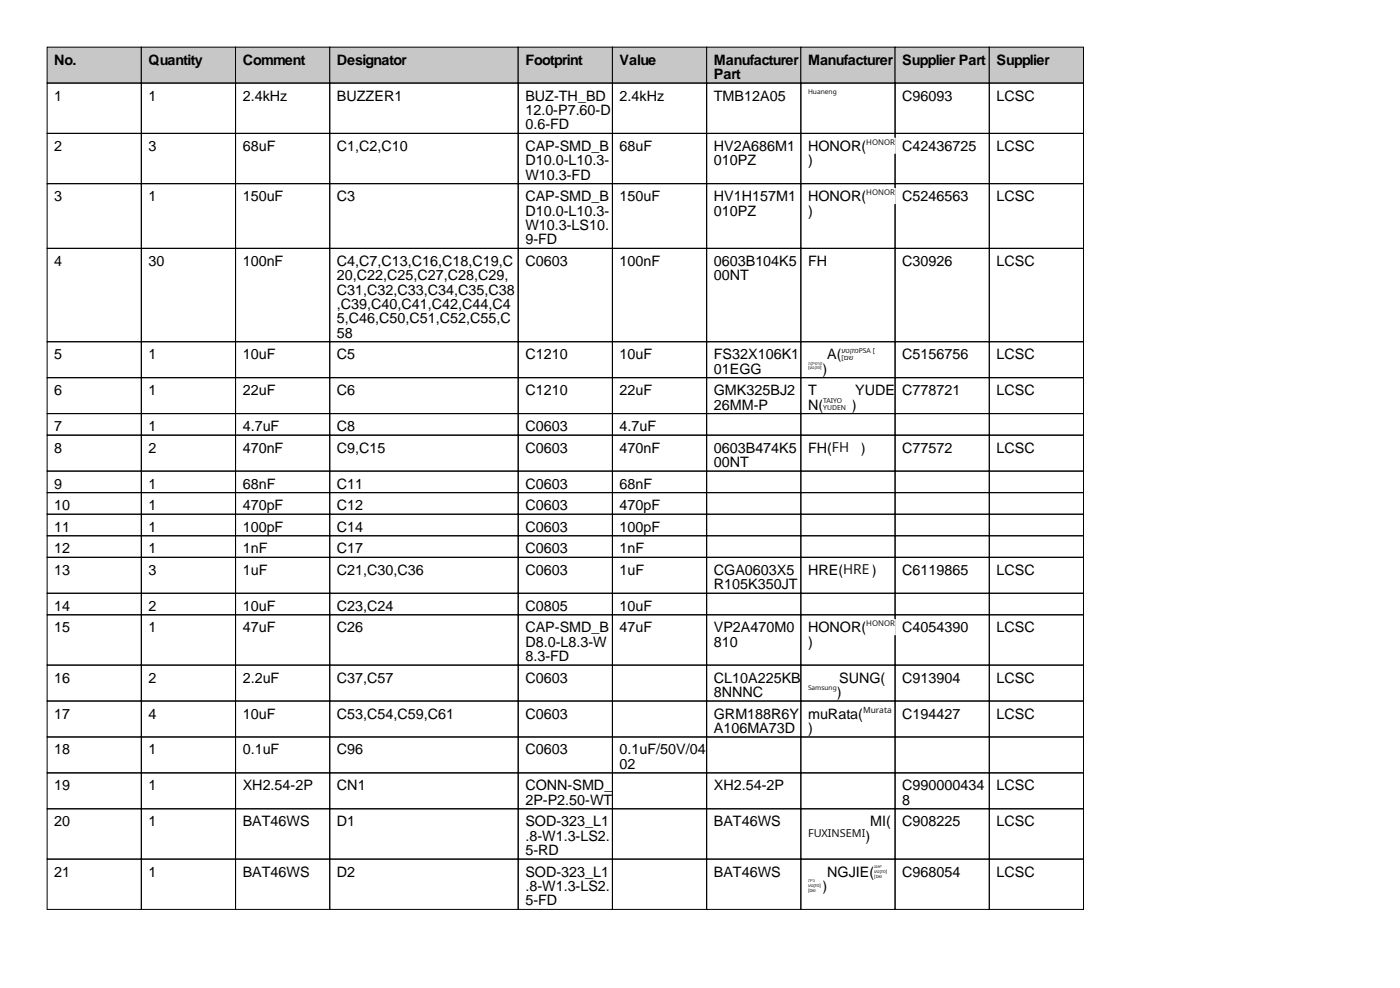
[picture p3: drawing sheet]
<svg xmlns="http://www.w3.org/2000/svg" width="297mm" height="210mm" viewBox="0 0 297 210" stroke-linecap="round" stroke-linejoin="round" font-family="sans-serif">
<defs><g id="words">
<g font-size="3">
<text x="11.5" y="13.7">No.</text>
<text x="31.5" y="13.7">Quantity</text>
<text x="51.5" y="13.7">Comment</text>
<text x="71.5" y="13.7">Designator</text>
<text x="111.5" y="13.7">Footprint</text>
<text x="131.5" y="13.7">Value</text>
<text x="151.5" y="13.7">Manufacturer</text>
<text x="151.5" y="16.8">Part</text>
<text x="171.5" y="13.7">Manufacturer</text>
<text x="191.5" y="13.7">Supplier Part</text>
<text x="211.5" y="13.7">Supplier</text>
<text x="11.5" y="21.3">1</text>
<text x="31.5" y="21.3">1</text>
<text x="51.5" y="21.3">2.4kHz</text>
<text x="71.5" y="21.3">BUZZER1</text>
<text x="111.5" y="21.3">BUZ-TH_BD</text>
<text x="131.5" y="21.3">2.4kHz</text>
<text x="151.5" y="21.3">TMB12A05</text>
<text x="191.5" y="21.3">C96093</text>
<text x="211.5" y="21.3">LCSC</text>
<text x="111.5" y="24.4">12.0-P7.60-D</text>
<text x="111.5" y="27.4">0.6-FD</text>
<text x="11.5" y="32">2</text>
<text x="31.5" y="32">3</text>
<text x="51.5" y="32">68uF</text>
<text x="71.5" y="32">C1,C2,C10</text>
<text x="111.5" y="32">CAP-SMD_B</text>
<text x="111.5" y="35.1">D10.0-L10.3-</text>
<text x="131.5" y="32">68uF</text>
<text x="151.5" y="32">HV2A686M1</text>
<text x="151.5" y="35.1">010PZ</text>
<text x="171.5" y="32">HONOR(</text>
<text x="171.5" y="35.1">)</text>
<text x="191.5" y="32">C42436725</text>
<text x="211.5" y="32">LCSC</text>
<text x="111.5" y="38.1">W10.3-FD</text>
<text x="11.5" y="42.7">3</text>
<text x="31.5" y="42.7">1</text>
<text x="51.5" y="42.7">150uF</text>
<text x="71.5" y="42.7">C3</text>
<text x="111.5" y="42.7">CAP-SMD_B</text>
<text x="111.5" y="45.7">D10.0-L10.3-</text>
<text x="131.5" y="42.7">150uF</text>
<text x="151.5" y="42.7">HV1H157M1</text>
<text x="151.5" y="45.7">010PZ</text>
<text x="171.5" y="42.7">HONOR(</text>
<text x="171.5" y="45.7">)</text>
<text x="191.5" y="42.7">C5246563</text>
<text x="211.5" y="42.7">LCSC</text>
<text x="111.5" y="48.8">W10.3-LS10.</text>
<text x="111.5" y="51.8">9-FD</text>
<text x="11.5" y="56.4">4</text>
<text x="31.5" y="56.4">30</text>
<text x="51.5" y="56.4">100nF</text>
<text x="71.5" y="56.4">C4,C7,C13,C16,C18,C19,C</text>
<text x="71.5" y="59.4">20,C22,C25,C27,C28,C29,</text>
<text x="111.5" y="56.4">C0603</text>
<text x="131.5" y="56.4">100nF</text>
<text x="151.5" y="56.4">0603B104K5</text>
<text x="151.5" y="59.4">00NT</text>
<text x="171.5" y="56.4">FH</text>
<text x="191.5" y="56.4">C30926</text>
<text x="211.5" y="56.4">LCSC</text>
<text x="71.5" y="62.5">C31,C32,C33,C34,C35,C38</text>
<text x="71.5" y="65.5">,C39,C40,C41,C42,C44,C4</text>
<text x="71.5" y="68.6">5,C46,C50,C51,C52,C55,C</text>
<text x="71.5" y="71.6">58</text>
<text x="11.5" y="76.2">5</text>
<text x="31.5" y="76.2">1</text>
<text x="51.5" y="76.2">10uF</text>
<text x="71.5" y="76.2">C5</text>
<text x="111.5" y="76.2">C1210</text>
<text x="131.5" y="76.2">10uF</text>
<text x="151.5" y="76.2">FS32X106K1</text>
<text x="175.6" y="76.2">A(</text>
<text x="191.5" y="76.2">C5156756</text>
<text x="211.5" y="76.2">LCSC</text>
<text x="11.5" y="83.8">6</text>
<text x="31.5" y="83.8">1</text>
<text x="51.5" y="83.8">22uF</text>
<text x="71.5" y="83.8">C6</text>
<text x="111.5" y="83.8">C1210</text>
<text x="131.5" y="83.8">22uF</text>
<text x="151.5" y="79.3">01EGG</text>
<text x="151.5" y="83.8">GMK325BJ2</text>
<text x="171.5" y="83.8">T</text>
<text x="174.6" y="79.3">)</text>
<text x="181.5" y="83.8">YUDE</text>
<text x="191.5" y="83.8">C778721</text>
<text x="211.5" y="83.8">LCSC</text>
<text x="151.5" y="86.9">26MM-P</text>
<text x="171.5" y="86.9">N(</text>
<text x="180.8" y="86.9">)</text>
<text x="11.5" y="91.4">7</text>
<text x="31.5" y="91.4">1</text>
<text x="51.5" y="91.4">4.7uF</text>
<text x="71.5" y="91.4">C8</text>
<text x="111.5" y="91.4">C0603</text>
<text x="131.5" y="91.4">4.7uF</text>
<text x="11.5" y="96">8</text>
<text x="31.5" y="96">2</text>
<text x="51.5" y="96">470nF</text>
<text x="71.5" y="96">C9,C15</text>
<text x="111.5" y="96">C0603</text>
<text x="131.5" y="96">470nF</text>
<text x="151.5" y="96">0603B474K5</text>
<text x="151.5" y="99.1">00NT</text>
<text x="171.5" y="96">FH(FH</text>
<text x="182.7" y="96">)</text>
<text x="191.5" y="96">C77572</text>
<text x="211.5" y="96">LCSC</text>
<text x="11.5" y="103.6">9</text>
<text x="31.5" y="103.6">1</text>
<text x="51.5" y="103.6">68nF</text>
<text x="71.5" y="103.6">C11</text>
<text x="111.5" y="103.6">C0603</text>
<text x="131.5" y="103.6">68nF</text>
<text x="11.5" y="108.2">10</text>
<text x="11.5" y="112.8">11</text>
<text x="31.5" y="108.2">1</text>
<text x="31.5" y="112.8">1</text>
<text x="51.5" y="108.2">470pF</text>
<text x="51.5" y="112.8">100pF</text>
<text x="71.5" y="108.2">C12</text>
<text x="71.5" y="112.8">C14</text>
<text x="111.5" y="108.2">C0603</text>
<text x="111.5" y="112.8">C0603</text>
<text x="131.5" y="108.2">470pF</text>
<text x="131.5" y="112.8">100pF</text>
<text x="11.5" y="117.4">12</text>
<text x="31.5" y="117.4">1</text>
<text x="51.5" y="117.4">1nF</text>
<text x="71.5" y="117.4">C17</text>
<text x="111.5" y="117.4">C0603</text>
<text x="131.5" y="117.4">1nF</text>
<text x="11.5" y="121.9">13</text>
<text x="31.5" y="121.9">3</text>
<text x="51.5" y="121.9">1uF</text>
<text x="71.5" y="121.9">C21,C30,C36</text>
<text x="111.5" y="121.9">C0603</text>
<text x="131.5" y="121.9">1uF</text>
<text x="151.5" y="121.9">CGA0603X5</text>
<text x="151.5" y="125">R105K350JT</text>
<text x="171.5" y="121.9">HRE(</text>
<text x="185.1" y="121.9">)</text>
<text x="191.5" y="121.9">C6119865</text>
<text x="211.5" y="121.9">LCSC</text>
<text x="11.5" y="129.5">14</text>
<text x="31.5" y="129.5">2</text>
<text x="51.5" y="129.5">10uF</text>
<text x="71.5" y="129.5">C23,C24</text>
<text x="111.5" y="129.5">C0805</text>
<text x="131.5" y="129.5">10uF</text>
<text x="11.5" y="134.1">15</text>
<text x="31.5" y="134.1">1</text>
<text x="51.5" y="134.1">47uF</text>
<text x="71.5" y="134.1">C26</text>
<text x="111.5" y="134.1">CAP-SMD_B</text>
<text x="111.5" y="137.2">D8.0-L8.3-W</text>
<text x="131.5" y="134.1">47uF</text>
<text x="151.5" y="134.1">VP2A470M0</text>
<text x="151.5" y="137.2">810</text>
<text x="171.5" y="134.1">HONOR(</text>
<text x="171.5" y="137.2">)</text>
<text x="191.5" y="134.1">C4054390</text>
<text x="211.5" y="134.1">LCSC</text>
<text x="111.5" y="140.2">8.3-FD</text>
<text x="11.5" y="144.8">16</text>
<text x="31.5" y="144.8">2</text>
<text x="51.5" y="144.8">2.2uF</text>
<text x="71.5" y="144.8">C37,C57</text>
<text x="111.5" y="144.8">C0603</text>
<text x="151.5" y="144.8">CL10A225KB</text>
<text x="151.5" y="147.8">8NNNC</text>
<text x="177.6" y="147.8">)</text>
<text x="178.1" y="144.8">SUNG(</text>
<text x="191.5" y="144.8">C913904</text>
<text x="211.5" y="144.8">LCSC</text>
<text x="11.5" y="152.4">17</text>
<text x="31.5" y="152.4">4</text>
<text x="51.5" y="152.4">10uF</text>
<text x="71.5" y="152.4">C53,C54,C59,C61</text>
<text x="111.5" y="152.4">C0603</text>
<text x="151.5" y="152.4">GRM188R6Y</text>
<text x="151.5" y="155.5">A106MA73D</text>
<text x="171.5" y="152.4">muRata(</text>
<text x="171.5" y="155.5">)</text>
<text x="191.5" y="152.4">C194427</text>
<text x="211.5" y="152.4">LCSC</text>
<text x="11.5" y="160">18</text>
<text x="31.5" y="160">1</text>
<text x="51.5" y="160">0.1uF</text>
<text x="71.5" y="160">C96</text>
<text x="111.5" y="160">C0603</text>
<text x="131.5" y="160">0.1uF/50V/04</text>
<text x="11.5" y="167.6">19</text>
<text x="31.5" y="167.6">1</text>
<text x="51.5" y="167.6">XH2.54-2P</text>
<text x="71.5" y="167.6">CN1</text>
<text x="111.5" y="167.6">CONN-SMD_</text>
<text x="131.5" y="163.1">02</text>
<text x="151.5" y="167.6">XH2.54-2P</text>
<text x="191.5" y="167.6">C990000434</text>
<text x="211.5" y="167.6">LCSC</text>
<text x="111.5" y="170.7">2P-P2.50-WT</text>
<text x="191.5" y="170.7">8</text>
<text x="11.5" y="175.3">20</text>
<text x="31.5" y="175.3">1</text>
<text x="51.5" y="175.3">BAT46WS</text>
<text x="71.5" y="175.3">D1</text>
<text x="111.5" y="175.3">SOD-323_L1</text>
<text x="111.5" y="178.3">.8-W1.3-LS2.</text>
<text x="151.5" y="175.3">BAT46WS</text>
<text x="183.7" y="178.3">)</text>
<text x="184.7" y="175.3">MI(</text>
<text x="191.5" y="175.3">C908225</text>
<text x="211.5" y="175.3">LCSC</text>
<text x="11.5" y="185.9">21</text>
<text x="31.5" y="185.9">1</text>
<text x="51.5" y="185.9">BAT46WS</text>
<text x="71.5" y="185.9">D2</text>
<text x="111.5" y="181.4">5-RD</text>
<text x="111.5" y="185.9">SOD-323_L1</text>
<text x="151.5" y="185.9">BAT46WS</text>
<text x="175.6" y="185.9">NGJIE(</text>
<text x="191.5" y="185.9">C968054</text>
<text x="211.5" y="185.9">LCSC</text>
<text x="111.5" y="189">.8-W1.3-LS2.</text>
<text x="174.6" y="189">)</text>
<text x="111.5" y="192">5-FD</text>
</g>
<text font-size="2.9" fill="#111" x="179" y="121.7">HRE</text>
<text font-size="2.3" fill="#111" x="171.5" y="177.6">FUXINSEMI</text>
<text font-size="1.8" fill="#111" x="183.2" y="151.3">Murata</text>
<g font-size="1.7" fill="#111">
<text x="183.9" y="30.8">HONOR</text>
<text x="183.9" y="41.4">HONOR</text>
<text x="183.9" y="132.9">HONOR</text>
</g>
<g font-size="1.5" fill="#111">
<text x="178.6" y="74.8">עטקמPSA [</text>
<text x="178.6" y="76.3">]םש</text>
<text x="174.7" y="85.4">TAIYO</text>
<text x="174.7" y="87">YUDEN</text>
</g>
<g font-size="1.4" fill="#111">
<text x="171.5" y="19.9">Huaneng</text>
<text x="171.5" y="146.4">Samsung</text>
</g>
<g font-size="1" fill="#111">
<text x="185.6" y="184.1">גנאי</text>
<text x="185.6" y="185.1">עטקמ[</text>
<text x="171.5" y="187.2">הי׳ג</text>
<text x="171.5" y="188.2">עטקמ[</text>
<text x="171.5" y="189.2">]םש</text>
<text x="185.6" y="186.1">]םש</text>
</g>
<g font-size=".9" fill="#111">
<text x="171.5" y="77.4">הקימרק</text>
<text x="171.5" y="78.3">]עטקמ[</text>
</g>
</g></defs>
<g fill="#c7c7c7" stroke="#000" stroke-width=".21">
<path d="M10 10h20v7.6h-20z"/>
<path d="M30 10h20v7.6h-20z"/>
<path d="M50 10h20v7.6h-20z"/>
<path d="M70 10h40v7.6h-40z"/>
<path d="M110 10h20v7.6h-20z"/>
<path d="M130 10h20v7.6h-20z"/>
<path d="M150 10h20v7.6h-20z"/>
<path d="M170 10h20v7.6h-20z"/>
<path d="M190 10h20v7.6h-20z"/>
<path d="M210 10h20v7.6h-20z"/>
</g>
<g fill="none" stroke="#000" stroke-width=".21">
<path d="M10 17.6h20v10.7h-20zM30 17.6h20v10.7h-20zM50 17.6h20v10.7h-20zM70 17.6h40v10.7h-40zM110 17.6h20v10.7h-20zM130 17.6h20v10.7h-20zM150 17.6h20v10.7h-20zM170 17.6h20v10.7h-20zM190 17.6h20v10.7h-20zM210 17.6h20v10.7h-20zM10 28.3h20v10.7h-20zM10 39h20v13.7h-20z"/>
<path d="M30 28.3h20v10.7h-20zM30 39h20v13.7h-20zM50 28.3h20v10.7h-20zM50 39h20v13.7h-20zM70 28.3h40v10.7h-40zM70 39h40v13.7h-40zM110 28.3h20v10.7h-20zM110 39h20v13.7h-20zM130 28.3h20v10.7h-20zM130 39h20v13.7h-20zM150 28.3h20v10.7h-20zM150 39h20v13.7h-20z"/>
<path d="M170 28.3h20v10.7h-20zM170 39h20v13.7h-20zM190 28.3h20v10.7h-20zM190 39h20v13.7h-20zM210 28.3h20v10.7h-20zM210 39h20v13.7h-20zM10 52.7h20v19.8h-20zM30 52.7h20v19.8h-20zM50 52.7h20v19.8h-20zM70 52.7h40v19.8h-40zM110 52.7h20v19.8h-20zM130 52.7h20v19.8h-20z"/>
<path d="M150 52.7h20v19.8h-20zM170 52.7h20v19.8h-20zM190 52.7h20v19.8h-20zM210 52.7h20v19.8h-20zM10 72.5h20v7.6h-20zM30 72.5h20v7.6h-20zM50 72.5h20v7.6h-20zM70 72.5h40v7.6h-40zM110 72.5h20v7.6h-20zM130 72.5h20v7.6h-20zM150 72.5h20v7.6h-20zM170 72.5h20v7.6h-20z"/>
<path d="M190 72.5h20v7.6h-20zM210 72.5h20v7.6h-20zM10 80.1h20v7.6h-20zM10 87.7h20v4.6h-20zM10 92.3h20v7.6h-20zM10 99.9h20v4.6h-20zM30 80.1h20v7.6h-20zM30 87.7h20v4.6h-20zM30 92.3h20v7.6h-20zM30 99.9h20v4.6h-20zM50 80.1h20v7.6h-20zM50 87.7h20v4.6h-20z"/>
<path d="M50 92.3h20v7.6h-20zM50 99.9h20v4.6h-20zM70 80.1h40v7.6h-40zM70 87.7h40v4.6h-40zM70 92.3h40v7.6h-40zM70 99.9h40v4.6h-40zM110 80.1h20v7.6h-20zM110 87.7h20v4.6h-20zM110 92.3h20v7.6h-20zM110 99.9h20v4.6h-20zM130 80.1h20v7.6h-20zM130 87.7h20v4.6h-20z"/>
<path d="M130 92.3h20v7.6h-20zM130 99.9h20v4.6h-20zM150 80.1h20v7.6h-20zM150 87.7h20v4.6h-20zM150 92.3h20v7.6h-20zM150 99.9h20v4.6h-20zM170 80.1h20v7.6h-20zM170 87.7h20v4.6h-20zM170 92.3h20v7.6h-20zM170 99.9h20v4.6h-20zM190 80.1h20v7.6h-20zM190 87.7h20v4.6h-20z"/>
<path d="M190 92.3h20v7.6h-20zM190 99.9h20v4.6h-20zM210 80.1h20v7.6h-20zM210 87.7h20v4.6h-20zM210 92.3h20v7.6h-20zM210 99.9h20v4.6h-20zM10 104.5h20v4.6h-20zM10 109.1h20v4.5h-20zM10 113.6h20v4.6h-20zM10 118.2h20v7.6h-20zM30 104.5h20v4.6h-20zM30 109.1h20v4.5h-20z"/>
<path d="M30 113.6h20v4.6h-20zM30 118.2h20v7.6h-20zM50 104.5h20v4.6h-20zM50 109.1h20v4.5h-20zM50 113.6h20v4.6h-20zM50 118.2h20v7.6h-20zM70 104.5h40v4.6h-40zM70 109.1h40v4.5h-40zM70 113.6h40v4.6h-40zM70 118.2h40v7.6h-40zM110 104.5h20v4.6h-20zM110 109.1h20v4.5h-20z"/>
<path d="M110 113.6h20v4.6h-20zM110 118.2h20v7.6h-20zM130 104.5h20v4.6h-20zM130 109.1h20v4.5h-20zM130 113.6h20v4.6h-20zM130 118.2h20v7.6h-20zM150 104.5h20v4.6h-20zM150 109.1h20v4.5h-20zM150 113.6h20v4.6h-20zM150 118.2h20v7.6h-20zM170 104.5h20v4.6h-20zM170 109.1h20v4.5h-20z"/>
<path d="M170 113.6h20v4.6h-20zM170 118.2h20v7.6h-20zM190 104.5h20v4.6h-20zM190 109.1h20v4.5h-20zM190 113.6h20v4.6h-20zM190 118.2h20v7.6h-20zM210 104.5h20v4.6h-20zM210 109.1h20v4.5h-20zM210 113.6h20v4.6h-20zM210 118.2h20v7.6h-20zM10 125.8h20v4.6h-20zM10 130.4h20v10.7h-20z"/>
<path d="M30 125.8h20v4.6h-20zM30 130.4h20v10.7h-20zM50 125.8h20v4.6h-20zM50 130.4h20v10.7h-20zM70 125.8h40v4.6h-40zM70 130.4h40v10.7h-40zM110 125.8h20v4.6h-20zM110 130.4h20v10.7h-20zM130 125.8h20v4.6h-20zM130 130.4h20v10.7h-20zM150 125.8h20v4.6h-20zM150 130.4h20v10.7h-20z"/>
<path d="M170 125.8h20v4.6h-20zM170 130.4h20v10.7h-20zM190 125.8h20v4.6h-20zM190 130.4h20v10.7h-20zM210 125.8h20v4.6h-20zM210 130.4h20v10.7h-20zM10 141.1h20v7.6h-20zM10 148.7h20v7.6h-20zM10 156.3h20v7.6h-20zM30 141.1h20v7.6h-20zM30 148.7h20v7.6h-20zM30 156.3h20v7.6h-20z"/>
<path d="M50 141.1h20v7.6h-20zM50 148.7h20v7.6h-20zM50 156.3h20v7.6h-20zM70 141.1h40v7.6h-40zM70 148.7h40v7.6h-40zM70 156.3h40v7.6h-40zM110 141.1h20v7.6h-20zM110 148.7h20v7.6h-20zM110 156.3h20v7.6h-20zM130 141.1h20v7.6h-20zM130 148.7h20v7.6h-20zM130 156.3h20v7.6h-20z"/>
<path d="M150 141.1h20v7.6h-20zM150 148.7h20v7.6h-20zM150 156.3h20v7.6h-20zM170 141.1h20v7.6h-20zM170 148.7h20v7.6h-20zM170 156.3h20v7.6h-20zM190 141.1h20v7.6h-20zM190 148.7h20v7.6h-20zM190 156.3h20v7.6h-20zM210 141.1h20v7.6h-20zM210 148.7h20v7.6h-20zM210 156.3h20v7.6h-20z"/>
<path d="M10 163.9h20v7.6h-20zM10 171.5h20v10.7h-20zM30 163.9h20v7.6h-20zM30 171.5h20v10.7h-20zM50 163.9h20v7.6h-20zM50 171.5h20v10.7h-20zM70 163.9h40v7.6h-40zM70 171.5h40v10.7h-40zM110 163.9h20v7.6h-20zM110 171.5h20v10.7h-20zM130 163.9h20v7.6h-20zM130 171.5h20v10.7h-20z"/>
<path d="M150 163.9h20v7.6h-20zM150 171.5h20v10.7h-20zM170 163.9h20v7.6h-20zM170 171.5h20v10.7h-20zM190 163.9h20v7.6h-20zM190 171.5h20v10.7h-20zM210 163.9h20v7.6h-20zM210 171.5h20v10.7h-20zM10 182.2h20v10.7h-20zM30 182.2h20v10.7h-20zM50 182.2h20v10.7h-20zM70 182.2h40v10.7h-40z"/>
<path d="M110 182.2h20v10.7h-20zM130 182.2h20v10.7h-20zM150 182.2h20v10.7h-20zM170 182.2h20v10.7h-20zM190 182.2h20v10.7h-20zM210 182.2h20v10.7h-20z"/>
</g>
<g fill="#fff" stroke="#fff" stroke-width=".35">
<path d="M171.5 18.7h6.1v3.1h-6.1z"/>
<path d="M183.9 29.4h6.1v3h-6.1z"/>
<path d="M183.9 40.1h6.1v3h-6.1z"/>
<path d="M178.6 73.6h9.2v3h-9.2z"/>
<path d="M171.5 76.6h3.1v3.1h-3.1z"/>
<path d="M174.7 84.3h6.1v3h-6.1z"/>
<path d="M176.6 93.4h6.1v3h-6.1z"/>
<path d="M179 119.3h6.1v3.1h-6.1z"/>
<path d="M183.9 131.5h6.1v3h-6.1z"/>
<path d="M171.5 145.2h6.1v3.1h-6.1z"/>
<path d="M183.2 149.8h6.1v3h-6.1z"/>
<path d="M171.5 175.7h12.2v3h-12.2z"/>
<path d="M185.6 183.3h3v3.1h-3z"/>
<path d="M171.5 186.4h3.1v3h-3.1z"/>
</g>
<use href="#words"/>
</svg>
